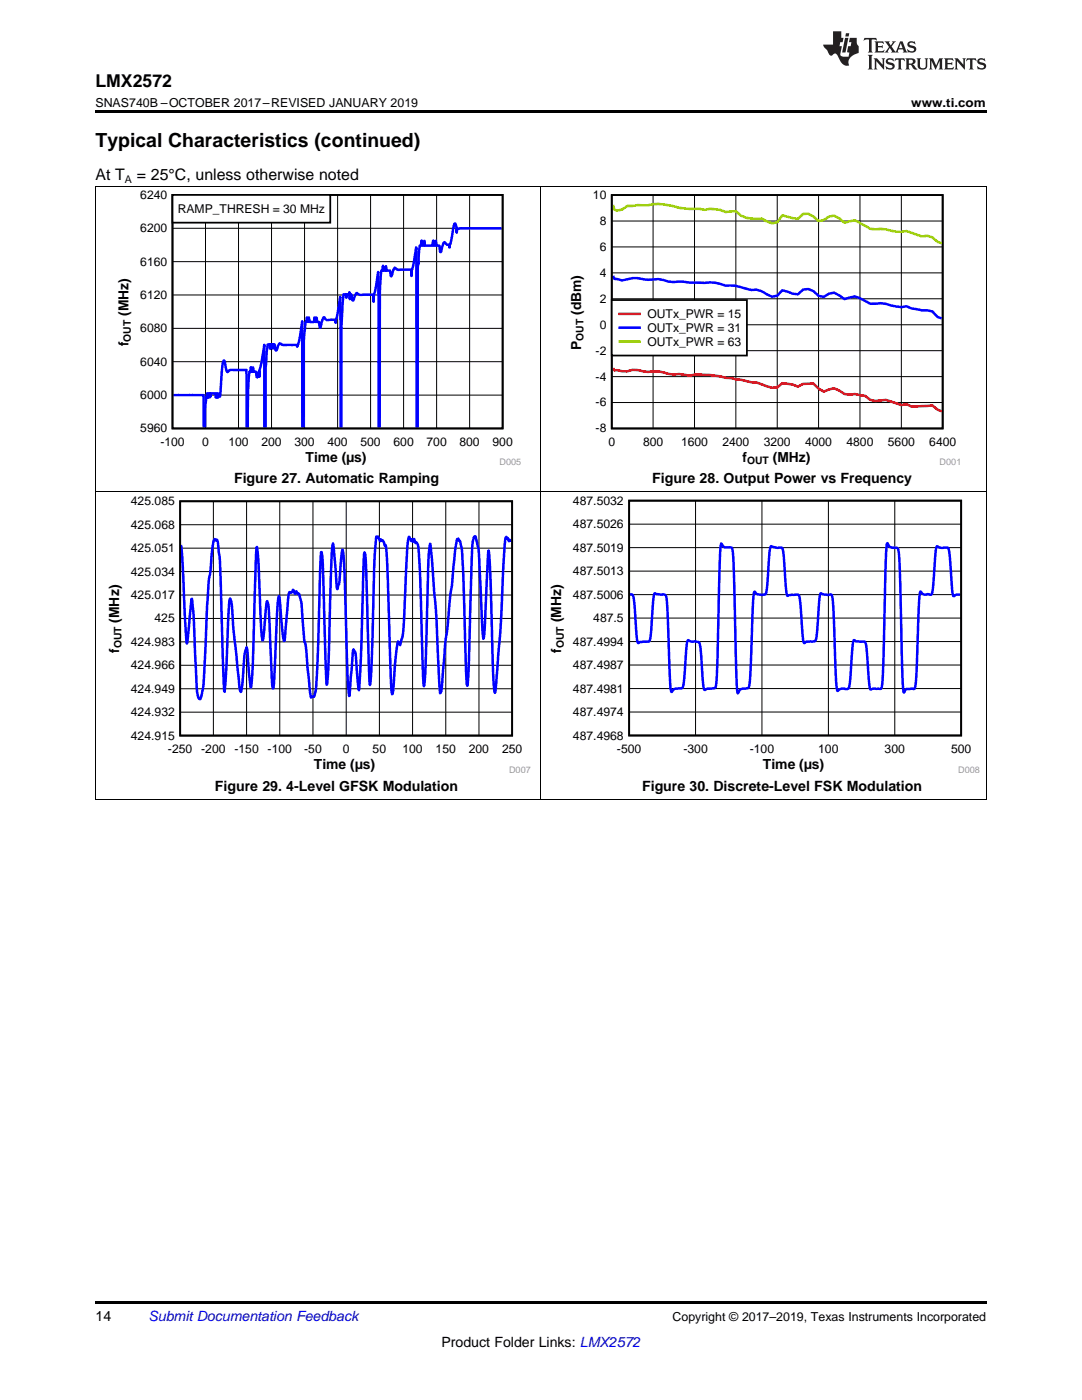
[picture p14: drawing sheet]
<svg xmlns="http://www.w3.org/2000/svg" width="216mm" height="279mm" viewBox="0 0 216 279" stroke-linecap="round" stroke-linejoin="round" font-family="sans-serif">
<defs><g id="words">
<text font-size="3.9" x="19" y="29.3">Typical Characteristics (continued)</text>
<text font-size="3.5" x="19" y="17.3">LMX2572</text>
<g font-size="3.2">
<text x="19" y="36">At T</text>
<text x="27.3" y="36">= 25°C, unless otherwise noted</text>
</g>
<g font-size="2.8">
<text x="25.7" y="63.1" transform="rotate(-90 25.7 63.1)">(MHz)</text>
<text x="116" y="62.9" transform="rotate(-90 116 62.9)">(dBm)</text>
<text x="25.7" y="69.1" transform="rotate(-90 25.7 69.1)">f</text>
<text x="116" y="69.8" transform="rotate(-90 116 69.8)">P</text>
<text x="61" y="92.2">Time (µs)</text>
<text x="148.2" y="92.2">f</text>
<text x="154.2" y="92.2">(MHz)</text>
<text x="46.7" y="96.4">Figure 27. Automatic Ramping</text>
<text x="130.1" y="96.4">Figure 28. Output Power vs Frequency</text>
<text x="23.8" y="124.3" transform="rotate(-90 23.8 124.3)">(MHz)</text>
<text x="112" y="124.2" transform="rotate(-90 112 124.2)">(MHz)</text>
<text x="23.8" y="130.3" transform="rotate(-90 23.8 130.3)">f</text>
<text x="112" y="130.3" transform="rotate(-90 112 130.3)">f</text>
<text x="62.6" y="153.5">Time (µs)</text>
<text x="152.2" y="153.5">Time (µs)</text>
<text x="42.9" y="157.8">Figure 29. 4-Level GFSK Modulation</text>
<text x="128.1" y="157.8">Figure 30. Discrete-Level FSK Modulation</text>
<text x="19" y="263.6">14</text>
<text x="88.1" y="268.9">Product Folder Links: LMX2572</text>
</g>
<text font-size="2.8" fill="#0000c8" x="29.6" y="263.6">Submit Documentation Feedback</text>
<g font-size="2.5">
<text x="19" y="21.4">SNAS740B –OCTOBER 2017–REVISED JANUARY 2019</text>
<text x="181.8" y="21.4">www.ti.com</text>
<text x="134.2" y="263.6">Copyright © 2017–2019, Texas Instruments Incorporated</text>
</g>
<g font-size="2.4">
<text x="28" y="39.7">6240</text>
<text x="118.3" y="39.7">10</text>
<text x="28" y="46.4">6200</text>
<text x="35.5" y="42.5">RAMP_THRESH = 30 MHz</text>
<text x="119.7" y="44.9">8</text>
<text x="28" y="53">6160</text>
<text x="119.7" y="50.1">6</text>
<text x="28" y="59.7">6120</text>
<text x="119.7" y="55.3">4</text>
<text x="119.7" y="65.6">0</text>
<text x="119.7" y="60.4">2</text>
<text x="129.2" y="63.5">OUTx_PWR = 15</text>
<text x="28" y="66.3">6080</text>
<text x="118.9" y="70.8">-2</text>
<text x="129.2" y="66.3">OUTx_PWR = 31</text>
<text x="129.2" y="69">OUTx_PWR = 63</text>
<text x="28" y="73">6040</text>
<text x="118.9" y="76">-4</text>
<text x="28" y="79.6">6000</text>
<text x="118.9" y="81.1">-6</text>
<text x="28" y="86.3">5960</text>
<text x="32" y="89.1">-100</text>
<text x="40.3" y="89.1">0</text>
<text x="45.6" y="89.1">100</text>
<text x="52.2" y="89.1">200</text>
<text x="58.8" y="89.1">300</text>
<text x="65.4" y="89.1">400</text>
<text x="71.9" y="89.1">500</text>
<text x="78.5" y="89.1">600</text>
<text x="85.1" y="89.1">700</text>
<text x="91.7" y="89.1">800</text>
<text x="98.3" y="89.1">900</text>
<text x="118.9" y="86.3">-8</text>
<text x="121.4" y="89.1">0</text>
<text x="128.3" y="89.1">800</text>
<text x="135.9" y="89.1">1600</text>
<text x="144.2" y="89.1">2400</text>
<text x="152.4" y="89.1">3200</text>
<text x="160.7" y="89.1">4000</text>
<text x="168.9" y="89.1">4800</text>
<text x="177.2" y="89.1">5600</text>
<text x="185.4" y="89.1">6400</text>
<text x="26.1" y="100.8">425.085</text>
<text x="114.3" y="100.7">487.5032</text>
<text x="26.1" y="105.5">425.068</text>
<text x="114.3" y="105.4">487.5026</text>
<text x="26.1" y="110.2">425.051</text>
<text x="114.3" y="110.1">487.5019</text>
<text x="26.1" y="119.5">425.017</text>
<text x="26.1" y="114.9">425.034</text>
<text x="114.3" y="119.5">487.5006</text>
<text x="114.3" y="114.8">487.5013</text>
<text x="30.8" y="124.2">425</text>
<text x="118.4" y="124.1">487.5</text>
<text x="26.1" y="128.9">424.983</text>
<text x="114.3" y="128.8">487.4994</text>
<text x="26.1" y="133.6">424.966</text>
<text x="114.3" y="133.5">487.4987</text>
<text x="26.1" y="142.9">424.932</text>
<text x="26.1" y="138.2">424.949</text>
<text x="114.3" y="142.9">487.4974</text>
<text x="114.3" y="138.2">487.4981</text>
<text x="26.1" y="147.6">424.915</text>
<text x="114.3" y="147.6">487.4968</text>
<text x="33.5" y="150.4">-250</text>
<text x="40.1" y="150.4">-200</text>
<text x="46.8" y="150.4">-150</text>
<text x="53.4" y="150.4">-100</text>
<text x="60.7" y="150.4">-50</text>
<text x="68.4" y="150.4">0</text>
<text x="74.4" y="150.4">50</text>
<text x="80.3" y="150.4">100</text>
<text x="86.9" y="150.4">150</text>
<text x="93.5" y="150.4">200</text>
<text x="100.2" y="150.4">250</text>
<text x="123.1" y="150.4">-500</text>
<text x="136.4" y="150.4">-300</text>
<text x="149.6" y="150.4">-100</text>
<text x="163.3" y="150.4">100</text>
<text x="176.5" y="150.4">300</text>
<text x="189.8" y="150.4">500</text>
</g>
<g font-size="2.1">
<text x="24.9" y="36.6">A</text>
<text x="26.1" y="68.2" transform="rotate(-90 26.1 68.2)">OUT</text>
<text x="116.5" y="68" transform="rotate(-90 116.5 68)">OUT</text>
<text x="149.1" y="92.6">OUT</text>
<text x="24.3" y="129.4" transform="rotate(-90 24.3 129.4)">OUT</text>
<text x="112.5" y="129.4" transform="rotate(-90 112.5 129.4)">OUT</text>
</g>
<g font-size="1.8" fill="#999">
<text x="99.7" y="92.9">D005</text>
<text x="187.5" y="92.9">D001</text>
<text x="101.6" y="154.2">D007</text>
<text x="191.2" y="154.2">D008</text>
</g>
</g></defs>
<path d="M19 259.7h177.8v.5h-177.8z" fill="#000"/>
<path d="M19.1 98.2v61.3M107.9 98.2v61.3M196.8 98.2v61.3M19 159.5h177.8" fill="none" stroke="#000" stroke-width=".2"/>
<path d="M21.1 99.1h84.8v55.1h-84.8z" fill-rule="evenodd" fill="#fff"/>
<path d="M36 100h66.2v46.8h-66.2z" fill="none" stroke="#000" stroke-width=".35"/>
<g fill="none" stroke="#000" stroke-width=".2">
<path d="M36 118.8h66.2M36 114.1h66.2M36 109.4h66.2M36 104.7h66.2M42.6 100v46.8M49.2 100v46.8M55.8 100v46.8M62.4 100v46.8M69.1 100v46.8M75.7 100v46.8M82.3 100v46.8M88.9 100v46.8"/>
<path d="M95.6 100v46.8M36 137.5h66.2M36 132.8h66.2M36 128.1h66.2M36 123.4h66.2M36 142.1h66.2"/>
</g>
<path d="M102 107.8l-.1 .1-.2-.2-.2 .3-.1-.5-.1-.1-.1 .1-.2-.4a1.96 1.96 0 0 0-.3 1.7l-.2 2.6a360 360 0 0 1-1.7 26.9l-.4-3.4-.5-18.5-.3-6.2-.1-.3-.8 15.5-.2 2.1-.3-2.8-.7-14.7-.6-3-.4 .3-.3 1.5-.9 27.7-.1 .4-.2-3.2-.8-23.2-.4-2.5-.2-.1-.1-.4-.3 .1-.3 1.8-.7 7.4-.4 2-.5 6.7-.5 3-.6 7.7a3.9 3.9 0 0 1-.3 2.1l-.3-3.8a500.6 500.6 0 0 0-1.7-26l-.4 2.5-.6 21.6-.3 4.3-.3-4.2-.3-12.4a85.3 85.3 0 0 0-.7-11.8l-.2-.3-.2 .2-.3-.8-.2 .5-.2-.5-.2 .4-.4-.9-.3 2-.4 6.7a103.4 103.4 0 0 1-.6 11.5l-.5 1.5-.4-.8-.1 .3-.4 3.3a40.5 40.5 0 0 1-.7 7l-.2-3.4-.8-23.6a6.3 6.3 0 0 0-.3-2.8l-.1 .1-.4-1.1-.2 .1-.2-.3-.1 .4-.5-.9-.1 .2-.2-.2-.3 3.8-.3 9a176.8 176.8 0 0 1-.7 16.8l-.7-23.2-.2-2.8-.2-.5-.7 20.3-.4 7.3-.7-7.5-.4-.7-.8 9.3-.4-4.3-.2-8.8a177.9 177.9 0 0 0-.7-16l-.1-.1-.1 .4-.3 3.9a7.8 7.8 0 0 1-.6 3.6l-.9-9.1-.2 2-.3 7a261.2 261.2 0 0 1-.6 19.1l-.3-3.3-.6-20.7-.2-2.4-.3 2.9-.3 13a101.3 101.3 0 0 1-.7 12.1 .75 .75 0 0 1-.4 .8h-.2l-.2 .2h-.1l-.6-6.1a18.7 18.7 0 0 0-.7-5.6l-.4-4.3a14.5 14.5 0 0 0-.6-4.7h-.3l-.3-.5-.3 .5-.3-.8-.4 .6-.3-.2a2.54 2.54 0 0 0-.3 1.8l-.6 7.4-.2 .6-.3-1.9-.6-6.8-.1-.3-.1 .1a145.2 145.2 0 0 0-.8 14.2l-.3 4.2-.3-2.1-.6-13.6-.3-1.7-.8 7.8a3.8 3.8 0 0 1-.4-2.3l-.2-3.5a124.7 124.7 0 0 0-.6-12.9l-.3 3.8-.6 20.2-.3 4.1-.4-2.2-.5-5.8-.3 .9-.2 1.2a30.5 30.5 0 0 1-.7 6.8l-.2-.9-1.2-11.3-.3-5.2-.4-1.2-.2 1.6-.5 12.2-.4 4.8-.1-.1-.7-23.7a14.6 14.6 0 0 0-.4-4.2l-.2-2.2-.1-.2-.3 .2-.2-.3a18.7 18.7 0 0 0-.8 6.1 32.8 32.8 0 0 0-.7 6.8l-.3 8.4a56.1 56.1 0 0 1-.7 9.3l-.4 1.4-.2-.2-.2-.5a13.2 13.2 0 0 1-.4-4.1l-.1-3.3a98.9 98.9 0 0 0-.7-12l-1 8.9-1.2-19.6" fill="none" stroke="#00f" stroke-width=".5"/>
<path d="M109.4 98.9h86.1v55.3h-86.1z" fill-rule="evenodd" fill="#fff"/>
<path d="M34.4 38.9h65.9v46.6h-65.9zM125.5 99.9h66.3v46.9h-66.3z" fill="none" stroke="#000" stroke-width=".35"/>
<g fill="none" stroke="#000" stroke-width=".2">
<path d="M19.1 37.3v60.9M41 38.9v46.6M47.6 38.9v46.6M54.2 38.9v46.6M60.8 38.9v46.6M67.4 38.9v46.6M73.9 38.9v46.6M80.5 38.9v46.6M87.1 38.9v46.6M93.7 38.9v46.6M107.9 37.3v60.9M196.8 37.3v60.9"/>
<path d="M34.4 58.9h65.9M34.4 52.2h65.9M34.4 45.6h65.9M34.4 78.9h65.9M34.4 72.2h65.9M34.4 65.5h65.9M19 98.2h177.8M138.8 99.9v46.9M152 99.9v46.9M165.3 99.9v46.9M178.5 99.9v46.9M125.5 118.7h66.3"/>
<path d="M125.5 114h66.3M125.5 109.3h66.3M125.5 104.6h66.3M125.5 137.4h66.3M125.5 132.7h66.3M125.5 128h66.3M125.5 123.4h66.3M125.5 142.1h66.3"/>
</g>
<path d="M100.1 45.6l-8.1-.1-.6 .2-.2-.1-.1 .8v-1.1l-.3-.7a6.4 6.4 0 0 0-.7 2.8l-.4 2-.1-.6h-.4l-.4-.4a.88 .88 0 0 0-.6 .9l-.3 1-.2-1.3h-.6l-.1-.9-.1 .9h-.4v-1l-.2 1h-.7h-.8l-.1-.9-.2 .9h-.3v-1l-.2 1h-.2l-.2 .9-.2 3.5-.1 31.9M34.6 78.9h6l.1 6.4M40.9 85.3v-3.7l.4-3 .1-.1 .1 .2v.7l.2-.9h.2v.8l.2-.8h.9l.1 .9 .1-.9 .2 .9 .2-.9h.2l.1 .6 .2-2.6a14.3 14.3 0 0 1 .5-4.5l.3 .4a2.6 2.6 0 0 0 .5 1.8 1 1 0 0 1 1.2-.4h2.6v11.5M49.4 85.3l.1-7.5 .3-3.6 .2-.1v-.8l.2 .9h.2l.1-.9 .1 .9h.5l.2 1.1 .4-1.2v1.1l.1-1.4 .9-5v16.5M53 85.3v-11.9l.4-4.6 .5-.1v.9l.2-.9h.3v.9l.2-.9h.2l.1 .9 .2 .3 .3-.7a.46 .46 0 0 1 .6-.6 1.48 1.48 0 0 0 1.4 .2h1.9v.4l.4-1.3 .6-3.8v21.2M60.6 85.3v-17.6l.4-3.5 .1 .1 .1-.9 .2 .8h.1l.1-.8 .2 .8 .8 .1 .2-.9 .2 .9 .1-.9 .2 .9h.4l.2 1.1 .3-1.1a.87 .87 0 0 1 .5-1 1.38 1.38 0 0 0 1.6 .5l.6 .1 .1 .5 .9-5.2 .1 26.1M68.1 85.3v-20.5l.3-4.8 .2-1.3h.4l.1 .7 .1-.7h.5v-.4l.1 1.4 .1-.8 .2-.1 .3 1.2h.1l.3-.9a.45 .45 0 0 1 .5-.6 1.19 1.19 0 0 0 1.3 .3h1.9v1.4l.1-1.4 .3-1.2 .6-3.3v31M75.8 85.3v-27l.2-3.4 .1-.8 .2-.1 .1-.9 .1 .9h.4l.1-.9 .1 .9h.7l.2 1.1 .4-.8a.74 .74 0 0 1 .5-.8 1.18 1.18 0 0 0 1.3 .3h1.9v1.3l.1-1.3 .3-1.1 .5-3.3 .1 35.9M125.7 118.6l.5 .1 .2 .5 .3 3.5a19 19 0 0 0 .7 5.6l.4-.2 1.8-.2 .2-.8 .3-3.3a22.1 22.1 0 0 1 .5-5.4l2 .3 .3 .1a43.4 43.4 0 0 1 .5 8.6 88.5 88.5 0 0 0 .5 10.7h.2a1.31 1.31 0 0 1 1.4-.7l.6-.1 .3-.6 .6-7.7 .1-.9 .2-.3 .6 .2 1.5 .1 .2 .4 .7 8.1 .2 1.1 2.1-.4 .2-.3a140.8 140.8 0 0 0 .6-14.5l.2-11 .3-3a1.54 1.54 0 0 0 1.9 .7l.2 .1 .2 .4 .2 2.3 .6 23.6 .1 2.2 .1 .5h.1a1.42 1.42 0 0 1 1.7-.9l.4-.2a41.7 41.7 0 0 0 .5-8.3 89.6 89.6 0 0 1 .6-10.7l.1-.1a2.01 2.01 0 0 0 1.9 .5l.3-.1a45 45 0 0 0 .7-7.4l.3-2.1 1.2 .3 1.1 .1 .2 1 .7 8.3 .1 .2 .4-.1 1.6-.1 .4 .2 .2 1.7 .6 7.5 .2 .3 .4-.3 .8-.1a.92 .92 0 0 0 1.1-.5l.9-8.9a.35 .35 0 0 1 .6 0l1.2 .1a.34 .34 0 0 1 .5 .2 148.2 148.2 0 0 1 .7 14.2l.2 3.9 .2 .9a1.44 1.44 0 0 1 1.4-.4h.4a.57 .57 0 0 0 .6-.6l.6-7.8 .1-1 .2-.4 .4 .3 1.7 .1 .2 .3 .9 9.1 .2 .1 .6-.2 1.3 .1 .2-.3 .4-5.2 .4-20.1 .2-2.7 .2-.8a1.47 1.47 0 0 0 1.7 .9l.3 .1 .2 .3a253.7 253.7 0 0 1 .6 20.5l.3 7.3 .1 .7 .2-.1a1.06 1.06 0 0 1 1.2-.6h.7l.2-.5 .4-7.5a83.3 83.3 0 0 1 .7-11.4 1.29 1.29 0 0 0 1.6 .5h.1a.34 .34 0 0 0 .6-.2l.9-9.2 .1-.2 .7 .3h1a.5 .5 0 0 1 .7 .6l.7 8.7 .2 .4 .5-.3h.8" fill="none" stroke="#00f" stroke-width=".5"/>
<path d="M34.4 38.9h31.5v5.5h-31.5z" fill-rule="evenodd" fill="#fff"/>
<path d="M34.4 38.9h31.5v5.5h-31.5zM122.1 38.9h66v46.6h-66z" fill="none" stroke="#000" stroke-width=".35"/>
<g fill="none" stroke="#000" stroke-width=".2">
<path d="M130.3 38.9v46.6M138.6 38.9v46.6M146.8 38.9v46.6M155.1 38.9v46.6M163.3 38.9v46.6M171.6 38.9v46.6M179.9 38.9v46.6M122.1 59.6h66M122.1 54.5h66M122.1 49.3h66M122.1 44.1h66M122.1 75.2h66"/>
<path d="M122.1 70h66M122.1 64.8h66M122.1 80.3h66"/>
</g>
<path d="M122.3 73.5l.3 .4 1.5 .2h1.1l1-.3h1l2.1 .4a7 7 0 0 1 4.1 .4l1 .2 1.1-.2 2.1 .4 1-.2h3.1l6.2 1 2 .5h1.1l3.1 1.1 1-.1 1-.8 2.1 .2 1 .5 1-.6h2.1l1 .9 1.1 .7 2-.7 2.1 1.1 1 .2 1.1-.2 2 .4 1.1 .8 1 .2 2-.2 3.2 1 1-.1 1 .5 4.1-.3 1.1 .8 .8 .4" fill="none" stroke="#f00" stroke-width=".5"/>
<path d="M122.3 55l.3 .7 1.5 .3a6.8 6.8 0 0 1 4.2-.3l1 .1a6.9 6.9 0 0 1 4.1 .4l7.2 .3a7.7 7.7 0 0 1 4.2 .5 8.5 8.5 0 0 1 4.1 .6l1 .3 1.1-.1 1 .3 2.1 1.1 1-.2 1-1.1 2.1 .7 1 .1 1-.9 1.1-.1 1 .4 1 .9 1.1 .3 1-.7 1-.2 2.1 1.3 2.1-.5 1 .3 2.1 1.1 2-.1 1 .1a8 8 0 0 0 4.2 .5 12.5 12.5 0 0 0 4.1 .8l1 .3 1.1 1 .8 .3" fill="none" stroke="#00f" stroke-width=".5"/>
<path d="M122.3 40.9l.3 .9 .5 .2 1-.2 1.1-.7 2-.2 2.1 .1a11.8 11.8 0 0 1 6.2 .5l2.1 .2h2l1 .2a6.6 6.6 0 0 1 4.2 .4l2-.1a4.8 4.8 0 0 0 4.2 1.5l1-.1 2.1 1 1-.2 1-1.4 3.1 .7 1-1 1.1-.1 1 .6 1 .9 1.1-.2 1-.7 1-.2 1.1 .6 1 .9 2.1-.5 3.1 1.7 3 .1a7.5 7.5 0 0 0 4.2 .3l3.1 1.1 1-.1 1 .3 1.1 .9 .8 .3" fill="none" stroke="#9c0" stroke-width=".5"/>
<path d="M122.1 59.9h26.9v11h-26.9z" fill-rule="evenodd" fill="#fff"/>
<path d="M122.1 59.9h26.9v11.1h-26.9z" fill="none" stroke="#000" stroke-width=".35"/>
<path d="M123.6 62.6h4" fill="none" stroke="#f00" stroke-width=".5"/>
<path d="M123.6 65.4h4" fill="none" stroke="#00f" stroke-width=".5"/>
<path d="M123.6 68.2h4" fill="none" stroke="#9c0" stroke-width=".5"/>
<path d="M19 37.2h177.8" fill="none" stroke="#000" stroke-width=".2"/>
<path d="M19 22h177.8v.5h-177.8z" fill="#000"/>
<g fill="#231f20">
<path d="M172.5 7.6l-.1 .5 .4-.2h.6v.1v2.1l-.2 .4h.9l-.2-.4v-2.1l.1-.1h.5l.5 .2-.2-.5zM174.5 8.3l.2 .3v1.5l-.2 .4h1.8l.2-.6a1.04 1.04 0 0 1-1.3 .2v-.7h.6l.3 .2v-.6l-.3 .2h-.6v-.6l.8-.1 .4 .3-.2-.5zM176.5 8.3l.9 1.1-.9 1.1h.8l-.2-.2 .4-.7 .5 .7-.2 .2h1.5l-.2-.2 .2-.4h.9l.1 .4-.2 .2h1l-.3-.3-.7-1.9h-.5l-.9 2-.8-1 .9-1h-.8l.1 .3-.4 .5-.3-.6 .1-.2zM179.7 8.6l.4 1h-.7zM181.3 8.4a.63 .63 0 0 0-.2 .7 .63 .63 0 0 0 .6 .4l.6 .2 .1 .2a.75 .75 0 0 1-.7 .4 .75 .75 0 0 1-.6-.5l.1 .7 .1-.1a1.11 1.11 0 0 0 1.5-.6 1.13 1.13 0 0 0-1.2-.8l-.1-.4a1.04 1.04 0 0 1 1.2 .2l-.2-.5-.2 .1-.4-.2zM173.2 10.9l.2 .4v2.2l-.2 .4h1l-.3-.4v-2.2l.3-.4zM174.3 11.6l.3 .4v1.5l-.3 .4h.8l-.2-.4v-1.3l1.5 1.7v-1.9l.2-.4h-.7l.2 .4v.9l-1.1-1.3zM177 11.8a.62 .62 0 0 0-.2 .7 .62 .62 0 0 0 .6 .4l.6 .1 .1 .3a.76 .76 0 0 1-.7 .3 .76 .76 0 0 1-.7-.4l.2 .7 .1-.1a1.11 1.11 0 0 0 1.5-.6 1.13 1.13 0 0 0-1.2-.8l-.1-.4a1.04 1.04 0 0 1 1.2 .2l-.2-.6-.2 .1-.5-.1zM178.7 11.6l-.2 .6a.61 .61 0 0 1 .8-.3v1.6l-.2 .4h.9l-.2-.4v-1.6a.63 .63 0 0 1 .7 .3l-.1-.6zM180.6 11.6l.3 .4v1.5l-.3 .4h1l-.2-.2-.1-.8 .6 .2a.76 .76 0 0 0 1.2 .7l-1-1a.58 .58 0 0 0 .6-.5 .58 .58 0 0 0-.5-.6zM181.4 11.9h.1a.45 .45 0 0 1 .5 .1 .45 .45 0 0 1 .1 .5l-.8 .2zM182.9 11.6l.2 .2a2.17 2.17 0 0 0 .3 1.9 .99 .99 0 0 0 1.6-.6v-1.1l.2-.4h-.7l.2 .2a1.92 1.92 0 0 1-.2 1.8 .6 .6 0 0 1-.9-.5v-1.1l.2-.4zM185.4 11.6l.2 .4v1.5l-.2 .4h.7l-.2-.4v-1.4l.8 1.8 .8-1.8v1.4l-.2 .4h.9l-.2-.4v-1.5l.2-.4h-.8l-.6 1.5-.6-1.5zM188.4 11.6l.2 .4v1.5l-.2 .4h1.8l.1-.6a1.04 1.04 0 0 1-1.2 .1v-.6h.5l.4 .2v-.6l-.4 .2h-.5v-.7h.8l.3 .3-.1-.6zM190.5 11.6l.2 .4v1.5l-.2 .4h.7l-.2-.4v-1.3l1.5 1.7v-1.9l.2-.4h-.7l.2 .4v.9l-1.1-1.3zM192.9 11.6l-.1 .6a.61 .61 0 0 1 .7-.3l.1 1.6-.3 .4h1l-.3-.4 .1-1.6a.63 .63 0 0 1 .7 .3l-.1-.6zM195.2 11.8a.62 .62 0 0 0-.2 .7 .62 .62 0 0 0 .6 .4l.6 .1 .1 .3a.76 .76 0 0 1-.7 .3 .76 .76 0 0 1-.6-.4l.1 .7 .1-.1a1.11 1.11 0 0 0 1.6-.6 1.13 1.13 0 0 0-1.3-.8l-.1-.4a1.04 1.04 0 0 1 1.2 .2l-.1-.6-.2 .1-.5-.1z"/>
<path d="M166.2 6.3v2.6h-1.9v.4l.8 .9a.91 .91 0 0 0 1 .8 .56 .56 0 0 1 .5-.3 .56 .56 0 0 1 .5 .3l.4 .8a1.53 1.53 0 0 0 1.9 1.2 1.54 1.54 0 0 1 1-2.1l.9-.3v-1.4a1.52 1.52 0 0 1-.4-1.6h-1.3l-.2 .8h.5l-.2 .8h-.5l-.1 1v.2l.4 .1-.2 .8a1.93 1.93 0 0 1-1.6-.3l.3-1.8h-.5l.2-.8h.4l.2-.8h-.4v-1.3zM168.6 7.6l-.6 2.9h.7l.6-2.9zM168.8 6.6l-.1 .7h.6l.2-.7z"/>
</g>
<use href="#words"/>
</svg>
